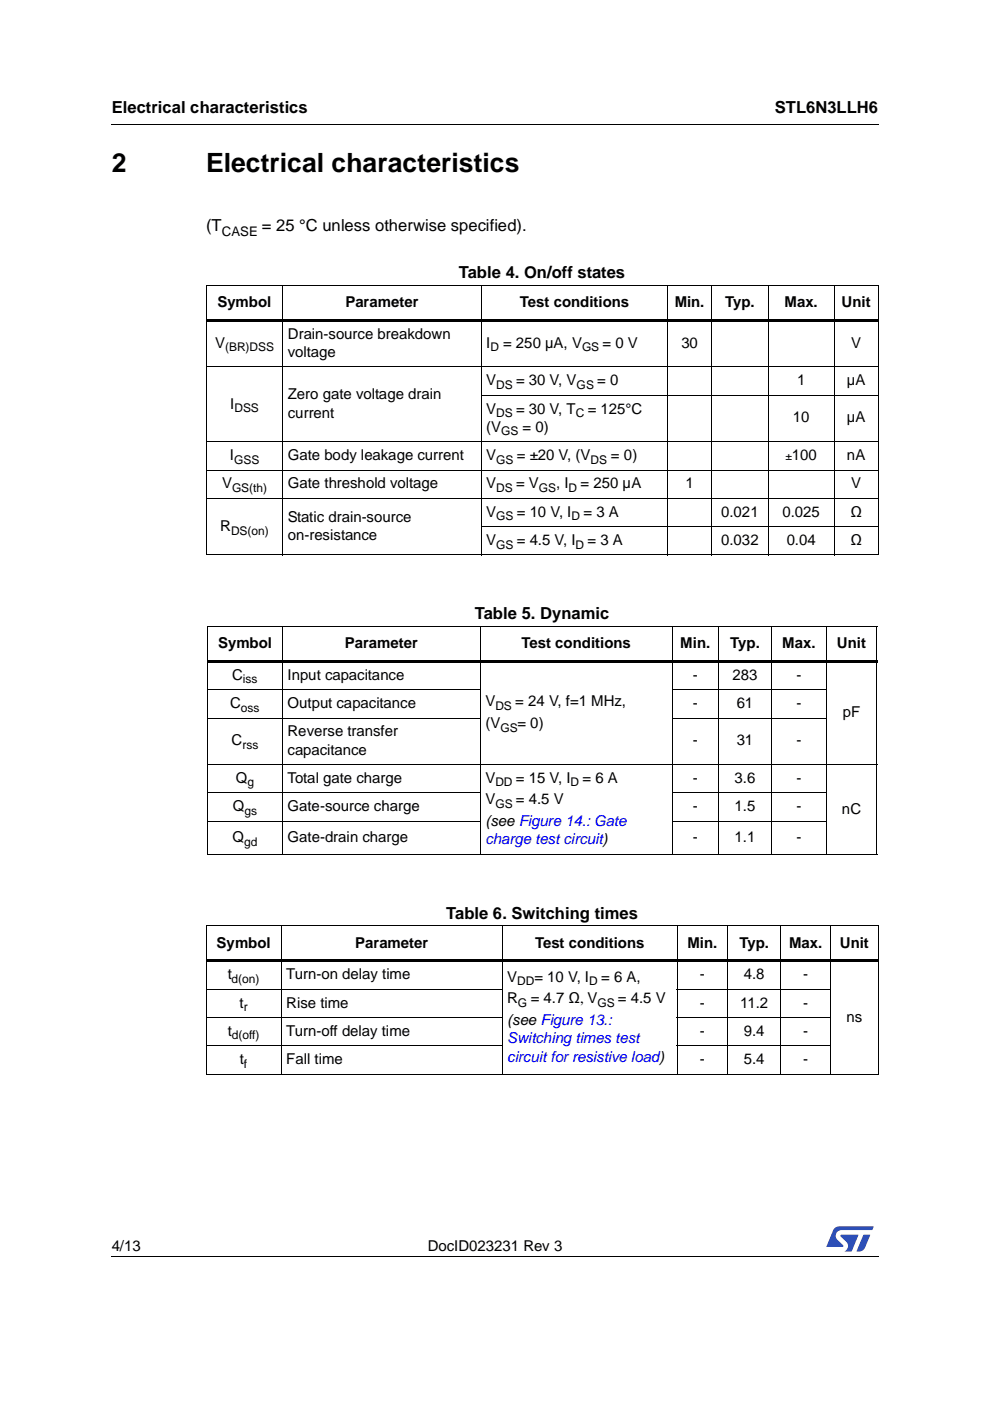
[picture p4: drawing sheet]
<svg xmlns="http://www.w3.org/2000/svg" width="210mm" height="297mm" viewBox="0 0 210 297" stroke-linecap="round" stroke-linejoin="round" font-family="sans-serif">
<defs><g id="words">
<g font-size="5.6">
<text x="23.7" y="36.4">2</text>
<text x="43.7" y="36.4">Electrical characteristics</text>
</g>
<g font-size="3.5">
<text x="23.7" y="23.9">Electrical characteristics</text>
<text x="164.3" y="23.9">STL6N3LLH6</text>
<text x="43.7" y="49.1">(T</text>
<text x="55.5" y="49.1">= 25 °C unless otherwise specified).</text>
<text x="97.3" y="59">Table 4. On/off states</text>
<text x="100.7" y="131.3">Table 5. Dynamic</text>
<text x="94.6" y="194.8">Table 6. Switching times</text>
</g>
<g font-size="3.2">
<text x="46.1" y="65.1">Symbol</text>
<text x="73.2" y="65.1">Parameter</text>
<text x="110.2" y="65.1">Test conditions</text>
<text x="143.1" y="65.1">Min.</text>
<text x="153.7" y="65.1">Typ.</text>
<text x="166.3" y="65.1">Max.</text>
<text x="178.4" y="65.1">Unit</text>
<text x="61" y="71.8">Drain-source breakdown</text>
<text x="45.6" y="73.7">V</text>
<text x="61" y="75.6">voltage</text>
<text x="103.1" y="73.7">I</text>
<text x="106.7" y="73.7">= 250 µA, V</text>
<text x="127.8" y="73.7">= 0 V</text>
<text x="144.5" y="73.7">30</text>
<text x="180.5" y="73.7">V</text>
<text x="103.1" y="81.7">V</text>
<text x="109.4" y="81.7">= 30 V, V</text>
<text x="126.6" y="81.7">= 0</text>
<text x="169" y="81.7">1</text>
<text x="179.5" y="81.7">µA</text>
<text x="48.8" y="86.6">I</text>
<text x="61" y="84.7">Zero gate voltage drain</text>
<text x="61" y="88.5">current</text>
<text x="103.1" y="87.7">V</text>
<text x="109.4" y="87.7">= 30 V, T</text>
<text x="124.6" y="87.7">= 125°C</text>
<text x="168.1" y="89.6">10</text>
<text x="179.5" y="89.6">µA</text>
<text x="103.1" y="91.5">(V</text>
<text x="110.8" y="91.5">= 0)</text>
<text x="48.7" y="97.5">I</text>
<text x="61" y="97.5">Gate body leakage current</text>
<text x="103.1" y="97.5">V</text>
<text x="109.6" y="97.5">= ±20 V, (V</text>
<text x="129.5" y="97.5">= 0)</text>
<text x="167.9" y="97.5">100</text>
<text x="179.6" y="97.5">nA</text>
<text x="47.1" y="103.5">V</text>
<text x="61" y="103.5">Gate threshold voltage</text>
<text x="103.1" y="103.5">V</text>
<text x="109.4" y="103.5">= V</text>
<text x="117.9" y="103.5">, I</text>
<text x="123.1" y="103.5">= 250 µA</text>
<text x="145.3" y="103.5">1</text>
<text x="180.5" y="103.5">V</text>
<text x="46.7" y="112.5">R</text>
<text x="61" y="110.6">Static drain-source</text>
<text x="103.1" y="109.5">V</text>
<text x="109.6" y="109.5">= 10 V, I</text>
<text x="123.7" y="109.5">= 3 A</text>
<text x="152.9" y="109.5">0.021</text>
<text x="165.9" y="109.5">0.025</text>
<text x="180.3" y="109.5">Ω</text>
<text x="61" y="114.5">on-resistance</text>
<text x="103.1" y="115.5">V</text>
<text x="109.6" y="115.5">= 4.5 V, I</text>
<text x="124.6" y="115.5">= 3 A</text>
<text x="152.9" y="115.5">0.032</text>
<text x="166.8" y="115.5">0.04</text>
<text x="180.3" y="115.5">Ω</text>
<text x="46.2" y="137.4">Symbol</text>
<text x="73.1" y="137.4">Parameter</text>
<text x="110.6" y="137.4">Test conditions</text>
<text x="144.2" y="137.4">Min.</text>
<text x="154.8" y="137.4">Typ.</text>
<text x="165.9" y="137.4">Max.</text>
<text x="177.5" y="137.4">Unit</text>
<text x="49.2" y="144.1">C</text>
<text x="61" y="144.1">Input capacitance</text>
<text x="102.9" y="149.7">V</text>
<text x="109.3" y="149.7">= 24 V, f=1 MHz,</text>
<text x="146.9" y="144.1">-</text>
<text x="155.3" y="144.1">283</text>
<text x="168.9" y="144.1">-</text>
<text x="48.8" y="150.1">C</text>
<text x="61" y="150.1">Output capacitance</text>
<text x="102.9" y="154.3">(V</text>
<text x="109.7" y="154.3">= 0)</text>
<text x="146.9" y="150.1">-</text>
<text x="156.2" y="150.1">61</text>
<text x="168.9" y="150.1">-</text>
<text x="178.7" y="152.1">pF</text>
<text x="49.1" y="158">C</text>
<text x="61" y="156.1">Reverse transfer</text>
<text x="61" y="160">capacitance</text>
<text x="146.9" y="158">-</text>
<text x="156.2" y="158">31</text>
<text x="168.9" y="158">-</text>
<text x="50" y="166">Q</text>
<text x="61" y="166">Total gate charge</text>
<text x="102.9" y="166">V</text>
<text x="109.4" y="166">= 15 V, I</text>
<text x="123.5" y="166">= 6 A</text>
<text x="146.9" y="166">-</text>
<text x="155.7" y="166">3.6</text>
<text x="168.9" y="166">-</text>
<text x="49.4" y="172">Q</text>
<text x="61" y="172">Gate-source charge</text>
<text x="102.9" y="170.6">V</text>
<text x="109.4" y="170.6">= 4.5 V</text>
<text x="146.9" y="172">-</text>
<text x="155.7" y="172">1.5</text>
<text x="168.9" y="172">-</text>
<text x="178.5" y="172.5">nC</text>
<text x="49.3" y="178.5">Q</text>
<text x="61" y="178.5">Gate-drain charge</text>
<text x="102.9" y="175.1">(see Figure 14.: Gate</text>
<text x="146.9" y="178.5">-</text>
<text x="155.7" y="178.5">1.1</text>
<text x="168.9" y="178.5">-</text>
<text x="45.9" y="200.9">Symbol</text>
<text x="75.3" y="200.9">Parameter</text>
<text x="113.5" y="200.9">Test conditions</text>
<text x="145.8" y="200.9">Min.</text>
<text x="156.8" y="200.9">Typ.</text>
<text x="167.3" y="200.9">Max.</text>
<text x="178" y="200.9">Unit</text>
<text x="48.3" y="207.6">t</text>
<text x="60.7" y="207.6">Turn-on delay time</text>
<text x="107.5" y="208.2">V</text>
<text x="113.3" y="208.2">= 10 V, I</text>
<text x="127.5" y="208.2">= 6 A,</text>
<text x="148.4" y="207.6">-</text>
<text x="157.7" y="207.6">4.8</text>
<text x="170.3" y="207.6">-</text>
<text x="50.8" y="213.6">t</text>
<text x="60.7" y="213.6">Rise time</text>
<text x="107.5" y="212.7">R</text>
<text x="112.5" y="212.7">= 4.7 Ω, V</text>
<text x="131" y="212.7">= 4.5 V</text>
<text x="148.4" y="213.6">-</text>
<text x="156.9" y="213.6">11.2</text>
<text x="170.3" y="213.6">-</text>
<text x="48.3" y="219.6">t</text>
<text x="60.7" y="219.6">Turn-off delay time</text>
<text x="107.5" y="217.3">(see Figure 13.:</text>
<text x="148.4" y="219.6">-</text>
<text x="157.7" y="219.6">9.4</text>
<text x="170.3" y="219.6">-</text>
<text x="179.5" y="216.6">ns</text>
<text x="50.9" y="225.6">t</text>
<text x="60.7" y="225.6">Fall time</text>
<text x="148.4" y="225.6">-</text>
<text x="157.7" y="225.6">5.4</text>
<text x="170.3" y="225.6">-</text>
<text x="23.7" y="265.1">4/13</text>
<text x="90.7" y="265.1">DocID023231 Rev 3</text>
</g>
<g font-size="3.2" fill="#00f">
<text x="102.9" y="179">charge test circuit)</text>
<text x="107.5" y="221.2">Switching times test</text>
<text x="107.5" y="225.1">circuit for resistive load)</text>
</g>
<text font-size="2.8" x="47" y="50">CASE</text>
<g font-size="2.5">
<text x="47.7" y="74.5">(BR)DSS</text>
<text x="104" y="74.5">D</text>
<text x="123.4" y="74.5">GS</text>
<text x="105.2" y="82.5">DS</text>
<text x="122.3" y="82.5">GS</text>
<text x="49.7" y="87.4">DSS</text>
<text x="105.2" y="88.4">DS</text>
<text x="122.1" y="88.4">C</text>
<text x="106.3" y="92.3">GS</text>
<text x="49.6" y="98.3">GSS</text>
<text x="105.2" y="98.3">GS</text>
<text x="125.2" y="98.3">DS</text>
<text x="166.5" y="97.5">±</text>
<text x="49.2" y="104.3">GS(th)</text>
<text x="105.2" y="104.3">DS</text>
<text x="114.3" y="104.3">GS</text>
<text x="120.6" y="104.3">D</text>
<text x="49" y="113.3">DS(on)</text>
<text x="105.2" y="110.3">GS</text>
<text x="121.2" y="110.3">D</text>
<text x="105.2" y="116.3">GS</text>
<text x="122" y="116.3">D</text>
<text x="51.5" y="144.9">iss</text>
<text x="51.1" y="150.9">oss</text>
<text x="105" y="150.5">DS</text>
<text x="106.1" y="155.1">GS</text>
<text x="51.4" y="158.8">rss</text>
<text x="52.5" y="166.8">g</text>
<text x="105" y="166.8">DD</text>
<text x="121" y="166.8">D</text>
<text x="51.9" y="172.8">gs</text>
<text x="105" y="171.4">GS</text>
<text x="51.8" y="179.3">gd</text>
<text x="49.1" y="208.4">d(on)</text>
<text x="109.6" y="208.9">DD</text>
<text x="124.9" y="208.9">D</text>
<text x="51.7" y="214.4">r</text>
<text x="109.8" y="213.5">G</text>
<text x="126.7" y="213.5">GS</text>
<text x="49.1" y="220.4">d(off)</text>
<text x="51.7" y="226.4">f</text>
</g>
</g></defs>
<path d="M23.6 26.2l.1 .2zM23.6 266.3l.1 .1z" fill="#000"/>
<path d="M23.7 26.3h162.6M23.7 266.4h162.6" fill="none" stroke="#000" stroke-width=".21"/>
<path d="M175.2 260h10v5.3h-10z" fill="#fff"/>
<g fill="#19518a">
<path d="M176.9 260.5l1-.5 7.3 .1-.3 .7h-6.4a1.31 1.31 0 0 0-1.3 1.1 1.31 1.31 0 0 0 .8 1.4l.7 .7 .1 .3-3.6 .1z"/>
<path d="M183.1 261.8h1.4l-.6 1.6a2.16 2.16 0 0 1-1.3 1.9l-1-.1z"/>
<path d="M178.3 261.8l3.7 .1-1.4 3.3-1.5 .1a1.43 1.43 0 0 0 .6-1.7l-1.4-1.4z"/>
</g>
<g fill="none" stroke="#000" stroke-width=".21">
<path d="M43.6 60.5h142.7M43.6 77.8h142.7M43.7 60.6v7M43.7 68.2v49.4M60 60.4v57.3M102 60.4v57.3M141.6 60.4v57.3M150.8 60.4v57.3M162.9 60.4v57.3M176.9 60.4v57.3M186.2 60.6v7M186.2 68.2v49.4"/>
<path d="M43.6 93.6h142.7M43.6 99.7h142.7M101.9 83.8h84.4M43.6 105.7h142.7M43.6 117.6h142.7M101.9 111.6h84.4M43.9 132.8h142.1M44 132.9v48.2M59.9 132.7v48.5M101.9 132.7v48.5M142.5 132.7v48.5M152.4 132.7v48.5"/>
<path d="M163.6 132.7v48.5M175.2 132.7v48.5M185.9 132.9v48.2M43.9 146.2h58M43.9 152.2h58M142.4 146.2h32.9M142.4 152.2h32.9M43.9 162.1h142.1M43.9 168.1h58M43.9 174.1h58M142.4 168.1h32.9M142.4 174.1h32.9"/>
<path d="M43.6 196.3h142.7M43.7 196.4v31.2M43.9 181.1h142.1M59.6 196.2v31.6M106.5 196.2v31.6M143.6 196.2v31.6M154.2 196.2v31.6M165.5 196.2v31.6M176.1 196.2v31.6M186.2 196.4v31.2M43.6 209.7h63M43.6 215.7h63"/>
<path d="M143.5 209.7h32.7M143.5 215.7h32.7M43.6 221.7h63M43.6 227.7h142.7M143.5 221.7h32.7"/>
</g>
<path d="M43.6 67.6h142.7v.6h-142.7zM43.9 140h142.1v.5h-142.1zM43.6 203.5h142.7v.5h-142.7z" fill="#000"/>
<use href="#words"/>
</svg>
